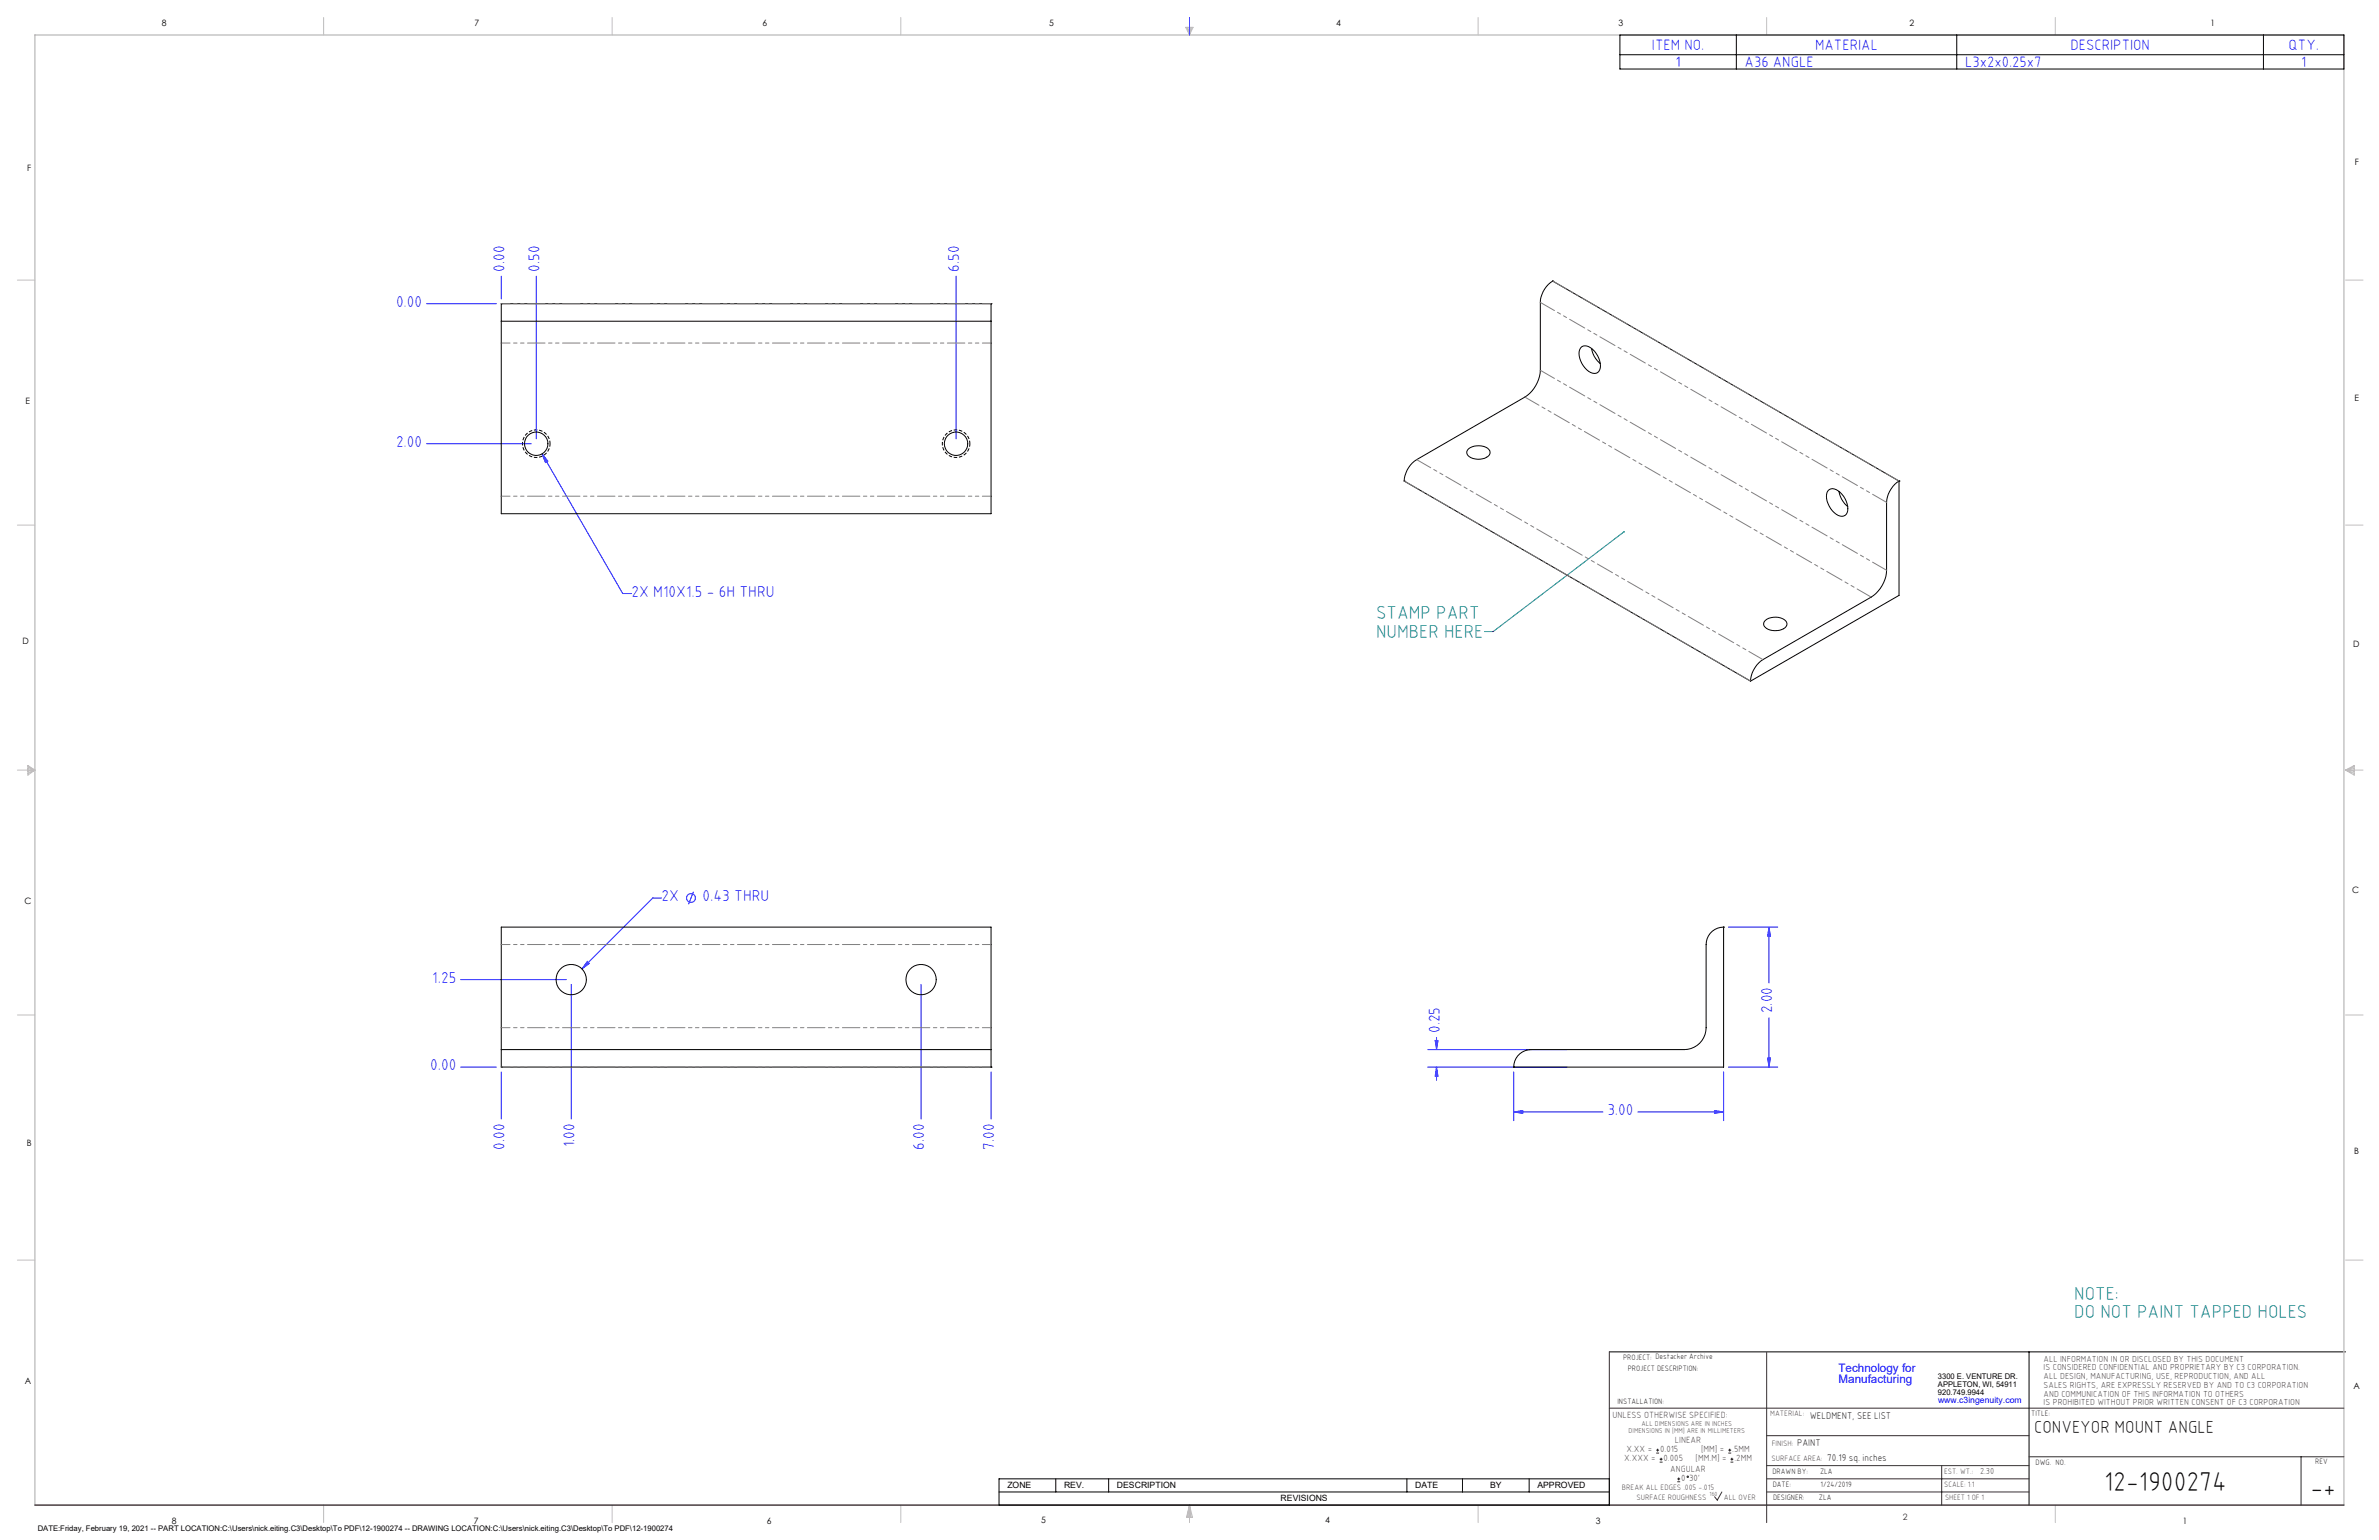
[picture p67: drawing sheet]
<svg xmlns="http://www.w3.org/2000/svg" width="864mm" height="559mm" viewBox="0 0 864 559" stroke-linecap="round" stroke-linejoin="round" font-family="sans-serif">
<defs><g id="words">
<g font-size="9.9">
<text x="763.8" y="541.1">12-1900274</text>
<text x="838.7" y="543.2">-+</text>
</g>
<g font-size="6.8" fill="#008080">
<text x="499.5" y="224.6">STAMP PART</text>
<text x="499.5" y="231.4">NUMBER HERE</text>
<text x="753" y="471.6">NOTE:</text>
<text x="753" y="478.4">DO NOT PAINT TAPPED HOLES</text>
</g>
<text font-size="6.3" x="738.4" y="519.9">CONVEYOR MOUNT ANGLE</text>
<g font-size="5.7" fill="#00f">
<text x="183.1" y="98.6" transform="rotate(-90 183.1 98.6)">0.00</text>
<text x="195.8" y="98.6" transform="rotate(-90 195.8 98.6)">0.50</text>
<text x="348.2" y="98.6" transform="rotate(-90 348.2 98.6)">6.50</text>
<text x="143.8" y="111.3">0.00</text>
<text x="143.8" y="162.1">2.00</text>
<text x="229.2" y="216.5">2X M10X1.5 - 6H THRU</text>
<text x="240.2" y="327">2X</text>
<text x="255.1" y="327">0.43 THRU</text>
<text x="156.9" y="356.6">1.25</text>
<text x="643.3" y="367.7" transform="rotate(-90 643.3 367.7)">2.00</text>
<text x="522.6" y="374.9" transform="rotate(-90 522.6 374.9)">0.25</text>
<text x="156.1" y="388.3">0.00</text>
<text x="583.5" y="404.6">3.00</text>
<text x="183.1" y="417.1" transform="rotate(-90 183.1 417.1)">0.00</text>
<text x="208.5" y="416.3" transform="rotate(-90 208.5 416.3)">1.00</text>
<text x="335.5" y="417.1" transform="rotate(-90 335.5 417.1)">6.00</text>
<text x="360.9" y="417.1" transform="rotate(-90 360.9 417.1)">7.00</text>
</g>
<g font-size="5.4" fill="#00f">
<text x="599.7" y="18.1">ITEM NO.</text>
<text x="658.9" y="18.1">MATERIAL</text>
<text x="751.6" y="18.1">DESCRIPTION</text>
<text x="830.8" y="18.1">QTY.</text>
<text x="608.2" y="24.3">1</text>
<text x="633.3" y="24.3">A36 ANGLE</text>
<text x="713.3" y="24.3">L3x2x0.25x7</text>
<text x="835.3" y="24.3">1</text>
</g>
<g font-size="4.2" fill="#00f">
<text x="667.4" y="497.7">Technology for</text>
<text x="667.4" y="502">Manufacturing</text>
</g>
<g font-size="3.5">
<text x="657" y="514.9">WELDMENT, SEE LIST</text>
<text x="652.4" y="524.7">PAINT</text>
<text x="663.3" y="530.1">70.19 sq. inches</text>
</g>
<g font-size="3.3" fill="#382c30">
<text x="585.4" y="514.4">UNLESS OTHERWISE SPECIFIED:</text>
<text x="590.4" y="526.8">X.XX =</text>
<text x="602.6" y="526.8">0.015</text>
<text x="608" y="523.6">LINEAR</text>
<text x="617.5" y="526.8">[MM] =</text>
<text x="628.8" y="526.8">.5MM</text>
<text x="589.6" y="530.1">X.XXX =</text>
<text x="603.9" y="530.1">0.005</text>
<text x="606.3" y="534">ANGULAR</text>
<text x="615.5" y="530.1">[MM.M] =</text>
<text x="629.6" y="530.1">.2MM</text>
<text x="610.3" y="537.3">0</text>
<text x="613.2" y="537.3">30'</text>
</g>
<g font-size="3.2">
<text x="58.8" y="9.6">8</text>
<text x="172.3" y="9.5">7</text>
<text x="276.8" y="9.5">6</text>
<text x="380.9" y="9.6">5</text>
<text x="485" y="9.5">4</text>
<text x="587.5" y="9.5">3</text>
<text x="693.1" y="9.5">2</text>
<text x="802.4" y="9.5">1</text>
<text x="854.9" y="59.8">F</text>
<text x="9.9" y="62">F</text>
<text x="9.3" y="146.5">E</text>
<text x="854.7" y="145.5">E</text>
<text x="8.2" y="233.6">D</text>
<text x="854.3" y="234.9">D</text>
<text x="8.9" y="328.1">C</text>
<text x="853.9" y="324.1">C</text>
<text x="9.7" y="415.8">B</text>
<text x="854.6" y="418.6">B</text>
<text x="9" y="502">A</text>
<text x="854.3" y="503.9">A</text>
<text x="62.3" y="552.9">8</text>
<text x="172" y="552.9">7</text>
<text x="278.3" y="552.9">6</text>
<text x="377.9" y="552.8">5</text>
<text x="481" y="552.8">4</text>
<text x="579.3" y="552.8">3</text>
<text x="792.4" y="552.8">1</text>
</g>
<g font-size="3.2" fill="#382c30">
<text x="741.9" y="494.1">ALL INFORMATION IN OR DISCLOSED BY THIS DOCUMENT</text>
<text x="741.9" y="497.3">IS CONSIDERED CONFIDENTIAL AND PROPRIETARY BY C3 CORPORATION.</text>
<text x="741.9" y="500.4">ALL DESIGN, MANUFACTURING, USE, REPRODUCTION, AND ALL</text>
<text x="741.9" y="503.6">SALES RIGHTS, ARE EXPRESSLY RESERVED BY AND TO C3 CORPORATION</text>
<text x="741.9" y="506.8">AND COMMUNICATION OF THIS INFORMATION TO OTHERS</text>
<text x="741.9" y="510">IS PROHIBITED WITHOUT PRIOR WRITTEN CONSENT OF C3 CORPORATION</text>
<text x="718.8" y="534.7">2.30</text>
<text x="690.7" y="551.6">2</text>
</g>
<text font-size="3.1" fill="#00f" x="703.5" y="509.2">www.c3ingenuity.com</text>
<g font-size="3.1">
<text x="365.7" y="540">ZONE</text>
<text x="386.3" y="540">REV.</text>
<text x="405.5" y="540">DESCRIPTION</text>
<text x="464.9" y="544.8">REVISIONS</text>
<text x="513.7" y="540">DATE</text>
<text x="540.9" y="540">BY</text>
<text x="558.1" y="540">APPROVED</text>
</g>
<g font-size="2.8">
<text x="589.2" y="493.3">PROJECT: Destacker Archive</text>
<text x="590.9" y="497.3">PROJECT DESCRIPTION:</text>
<text x="703.5" y="500.5">3300 E. VENTURE DR.</text>
<text x="703.5" y="503.3">APPLETON, WI, 54911</text>
<text x="587.1" y="509.6">INSTALLATION:</text>
<text x="703.5" y="506.2">920.749.9944</text>
<text x="737.3" y="513.8">TITLE:</text>
<text x="738.9" y="531.5">DWG. NO.</text>
<text x="840.5" y="531.3">REV</text>
<text x="643.4" y="534.9">DRAWN BY:</text>
<text x="643.5" y="539.7">DATE:</text>
<text x="660.7" y="534.7">ZLA</text>
<text x="660.9" y="539.6">1/24/2019</text>
<text x="643.6" y="544.4">DESIGNER:</text>
<text x="660.3" y="544.3">ZLA</text>
<text x="13.7" y="555.5">DATE:Friday, February 19, 2021 -- PART LOCATION:C:\Users\nick.eiting.C3\Desktop\To PDF\12-1900274 -- DRAWING LOCATION:C:\Users\nick.eiting.C3\Desktop\To PDF\12-1900274</text>
</g>
<g font-size="2.8" fill="#382c30">
<text x="642.6" y="513.8">MATERIAL:</text>
<text x="643.2" y="524.8">FINISH:</text>
<text x="643.1" y="530.1">SURFACE AREA:</text>
<text x="705.7" y="534.7">EST. WT.:</text>
<text x="705.7" y="539.7">SCALE: 1:1</text>
<text x="588.8" y="540.5">BREAK ALL EDGES .005 -.015</text>
<text x="594" y="544.2">SURFACE ROUGHNESS</text>
<text x="625.8" y="544.2">ALL OVER</text>
<text x="706.1" y="544.4">SHEET 1 OF 1</text>
</g>
<g font-size="2.5" fill="#382c30">
<text x="591.2" y="520.1">DIMENSIONS IN [MM] ARE IN MILLIMETERS</text>
<text x="595.9" y="517.3">ALL DIMENSIONS ARE IN INCHES</text>
</g>
<text font-size="2.2" fill="#382c30" x="620.6" y="542.9">160</text>
</g></defs>
<g fill="none" stroke="#000" stroke-width=".36">
<path d="M588 12.7h262.9v12.3h-262.9zM588 19.9h262.9M630.3 12.7v12.3M710.3 12.7v12.3M821.7 12.7v12.3M584.2 490.5h267.3M736.6 490.5v55.6M362.7 536.6h221.5v9.5h-221.5zM383.3 536.6v4.8M402.4 536.6v4.8M510.7 536.6v4.8M530.9 536.6v4.8"/>
<path d="M555.1 536.6v4.8M362.7 541.4h221.5"/>
</g>
<g fill="none" stroke="#c0c0c0" stroke-width=".36">
<path d="M117.5 6.4v6.3M222.2 6.4v6.3M327 6.4v6.3M430.4 9.9h2.7l-1.3 2.8zM430.9 9.9l.9 2.8M431.2 9.9l.6 2.8M432.1 9.9l-.3 2.8M432.6 9.9l-.8 2.8M536.6 6.4v6.3M641.3 6.4v6.3M746.1 6.4v6.3M6.3 101.6h6.4"/>
<path d="M851.5 101.6h6.3M6.3 190.5h6.4M851.5 190.5h6.3M6.3 279.4h6.4M10.1 277.7l2.6 1.7-2.6 1.9zM10.1 278.2l2.6 1.2M10.1 278.8l2.6 .6M12.7 279.4l-2.6 1.2M12.7 279.4l-2.6 .5M851.5 279.4h6.3M851.5 279.4l3.1 .5M851.5 279.4l3.1 1.2"/>
<path d="M851.5 279.4l3.1-1.7v3.6zM854.6 278.8l-3.1 .6M854.6 278.2l-3.1 1.2M6.3 368.3h6.4M851.5 368.3h6.3M6.3 457.2h6.4M851.5 457.2h6.3M117.5 546.1v6.4M222.2 546.1v6.4M327 546.1v6.4M431.8 546.1v6.4M431.8 546.1l1.1 4.5h-2.2z"/>
<path d="M431.8 546.1l.6 4.5M431.8 546.1l-.9 4.5M431.8 546.1l-.4 4.5M431.8 546.1l.3 4.5M536.6 546.1v6.4M746.1 546.1v6.4"/>
</g>
<path d="M12.7 546.1v-533.4h838.2v533.4" fill="none" stroke="#c0c0c0" stroke-width=".5"/>
<g fill="none" stroke="#00f" stroke-width=".36">
<path d="M431.8 6.4v6.3M154.8 110.2h25.4M182 100.2v8.2M194.7 100.2v59M347.1 100.2v59M154.8 161h38.1M196.8 164.7l2.1 2.6-.9 .5zM196.8 164.7l29.3 50.7h3.1M240.1 325.9h-3.1l-25.8 25.7M251.7 323.6l-1.8 4.5M627.5 336.4h17.8M642.2 336.4v20.3"/>
<path d="M642.2 336.4l.5 3.3h-1zM167.2 355.5h38.4M207.4 357.2v48.8M213.2 348.9l.7 .7-2.7 2zM334.4 357.2v48.8M521 377.5h1l-.5 3.4zM521.5 376.5v4.4M642.2 369.3v17.9M167.2 387.2h13M182 389v17M359.8 389v17M518.3 387.2h50.6"/>
<path d="M518.3 380.9h50.6M521.5 387.2l.5 3.3h-1zM521.5 387.2v4.8M549.5 389v17.6M625.7 389v17.6M627.5 387.2h17.8M641.7 383.9h1l-.5 3.3zM549.5 403.5l3.3-.5v1zM549.5 403.5h32.4M594.6 403.5h31.1M622.4 403l3.3 .5-3.3 .5z"/>
<circle cx="250.8" cy="325.9" r="1.59"/>
</g>
<path d="M584.2 490.5v55.6M641.3 490.7v61.8M584.2 511h266.7M641.3 520.9h95.3M641.3 531.8h95.3M641.3 536.6h95.3M704.8 531.8v14.3M736.6 528.6h114.3M835.3 528.6v17.5M625.1 541.4l-1.7 2.9-1-1.2M641.3 541.4h95.3" fill="none" stroke="#382c30" stroke-width=".36"/>
<path d="M12.7 546.1h838.2" fill="none" stroke="#382c30" stroke-width=".5"/>
<path d="M199.7 161a5 5 0 0 0-7.4-4.4 5 5 0 0 0-.3 8.6 5 5 0 0 0 7.7-3.9v-.3M352.1 161a5 5 0 0 0-7.4-4.4 5 5 0 0 0-.3 8.6 5 5 0 0 0 7.7-3.9v-.3" fill="none" stroke="#000" stroke-width=".36" stroke-dasharray="1.3 .6" stroke-dashoffset=".2" stroke-linecap="butt"/>
<path d="M589.5 193l-47.5 36.2h-3.1" fill="none" stroke="#008080" stroke-width=".36"/>
<path d="M589.2 192.8h.6l-.3 .2 .3-.2a.34 .34 0 0 1-.1 .5 .34 .34 0 0 1-.4 0 .34 .34 0 0 1-.1-.5z" fill="#008080"/>
<g fill="#00f">
<path d="M213.2 348.9l-2 2.7 2.7-2zM196.8 164.7l1.2 3.1 .9-.5z"/>
<path d="M641.7 383.9h1l-.5 3.3zM642.2 336.4l.5 3.3h-1z"/>
<path d="M521.5 387.2l.5 3.3h-1zM521 377.5h1l-.5 3.4z"/>
<path d="M549.5 403.5l3.3-.5v1zM622.4 403l3.3 .5-3.3 .5z"/>
</g>
<g fill="none" stroke="#000" stroke-width=".36">
<path d="M182 110.2v6.4M182 110.2h.1M182 116.6v69.8h177.8v-69.8M182 116.6h177.8M182 110.2h177.8M359.8 110.2v6.4M359.8 110.2h.1M563.6 102a9.7 9.7 0 0 0-4.4 7.7v24.7a12.5 12.5 0 0 1-5.7 9.7l-39.3 22.7a9.9 9.9 0 0 0-4.5 7.8M563.6 102h.1M563.6 102l125.8 72.6M574.2 125.8a4.3 4.3 0 0 1 5.2 2.5 6.1 6.1 0 0 1 1 6.5 2.86 2.86 0 0 1-4.4-.6 7.8 7.8 0 0 1-2.5-7.4zM577.7 126.4a8.9 8.9 0 0 0 3.2 5.5"/>
<path d="M509.7 174.6h.1M509.7 174.6l125.8 72.6M533.1 162.8a5.9 5.9 0 0 1 7.7 .7 2.17 2.17 0 0 1-1.8 2.8 5.8 5.8 0 0 1-6.4-1.5 1.6 1.6 0 0 1 .5-2zM663.6 178a2.53 2.53 0 0 1 3.6 .1 7.8 7.8 0 0 1 3.3 8 2.39 2.39 0 0 1-4 .5 8 8 0 0 1-3.2-8zM667.6 178.3a8.9 8.9 0 0 0 3.1 5.5M689.4 174.6a10 10 0 0 0-4.6 7.7v24.7a12.3 12.3 0 0 1-5.6 9.7l-39.3 22.7a10.1 10.1 0 0 0-4.4 7.7M689.4 174.6h.1M689.4 174.6v41.4l-53.9 31.2M640.9 225.1a5.7 5.7 0 0 1 7.6 .7 2.12 2.12 0 0 1-1.8 2.7 5.7 5.7 0 0 1-6.4-1.5 1.68 1.68 0 0 1 .6-1.9zM635.5 247.1v.1M625.7 336.4a6.3 6.3 0 0 0-6.4 6.4v30.1a7.9 7.9 0 0 1-7.9 8h-55.6a6.3 6.3 0 0 0-6.3 6.3M625.7 336.4h.1"/>
<path d="M625.7 336.4v50.8h-76.2M182 380.9v6.3M182 387.2h.1M182 380.9v-44.5h177.8v44.5M182 380.9h177.8M182 387.2h177.8M359.8 380.9v6.3M359.8 387.2h.1M549.5 387.2h.1"/>
<circle cx="194.7" cy="161" r="4.2"/>
<circle cx="347.1" cy="161" r="4.2"/>
<circle cx="207.4" cy="355.4" r="5.5"/>
<circle cx="334.4" cy="355.4" r="5.5"/>
</g>
<path d="M689.4 174.5l-125.8-72.5M684.9 182.3l-125.7-72.6M679.3 216.7l-125.8-72.6M684.9 206.9l-125.7-72.5M640 239.3l-125.8-72.5M635.5 247.1l-125.7-72.6" fill="none" stroke="#808080" stroke-width=".36" stroke-dasharray="6.3 1.3 1.3 1.3 1.3 1.3" stroke-dashoffset=".4"/>
<path d="M359.8 110.2h-177.8M359.8 124.5h-177.8M359.8 180h-177.8M359.8 342.7h-177.8M359.8 372.9h-177.8M359.8 387.2h-177.8" fill="none" stroke="#808080" stroke-width=".36" stroke-dasharray="6.3 1.3 1.3 1.3 1.3 1.3" stroke-dashoffset="3.2"/>
<g fill="none" stroke="#382c30" stroke-width=".36">
<path d="M601.2 527.3h1.1M601.2 526.2h1.1M601.7 525.7v1M602.5 530.5h1M602.5 529.5h1M603 529v1M608.9 537.7h1M608.9 536.6h1M609.4 536.1v1.1M627.4 527.3h1M627.4 526.2h1M627.9 525.7v1"/>
<path d="M628.2 530.5h1M628.2 529.5h1M628.7 529v1"/>
<circle cx="612.7" cy="535.9" r=".27"/>
</g>
<use href="#words"/>
</svg>
